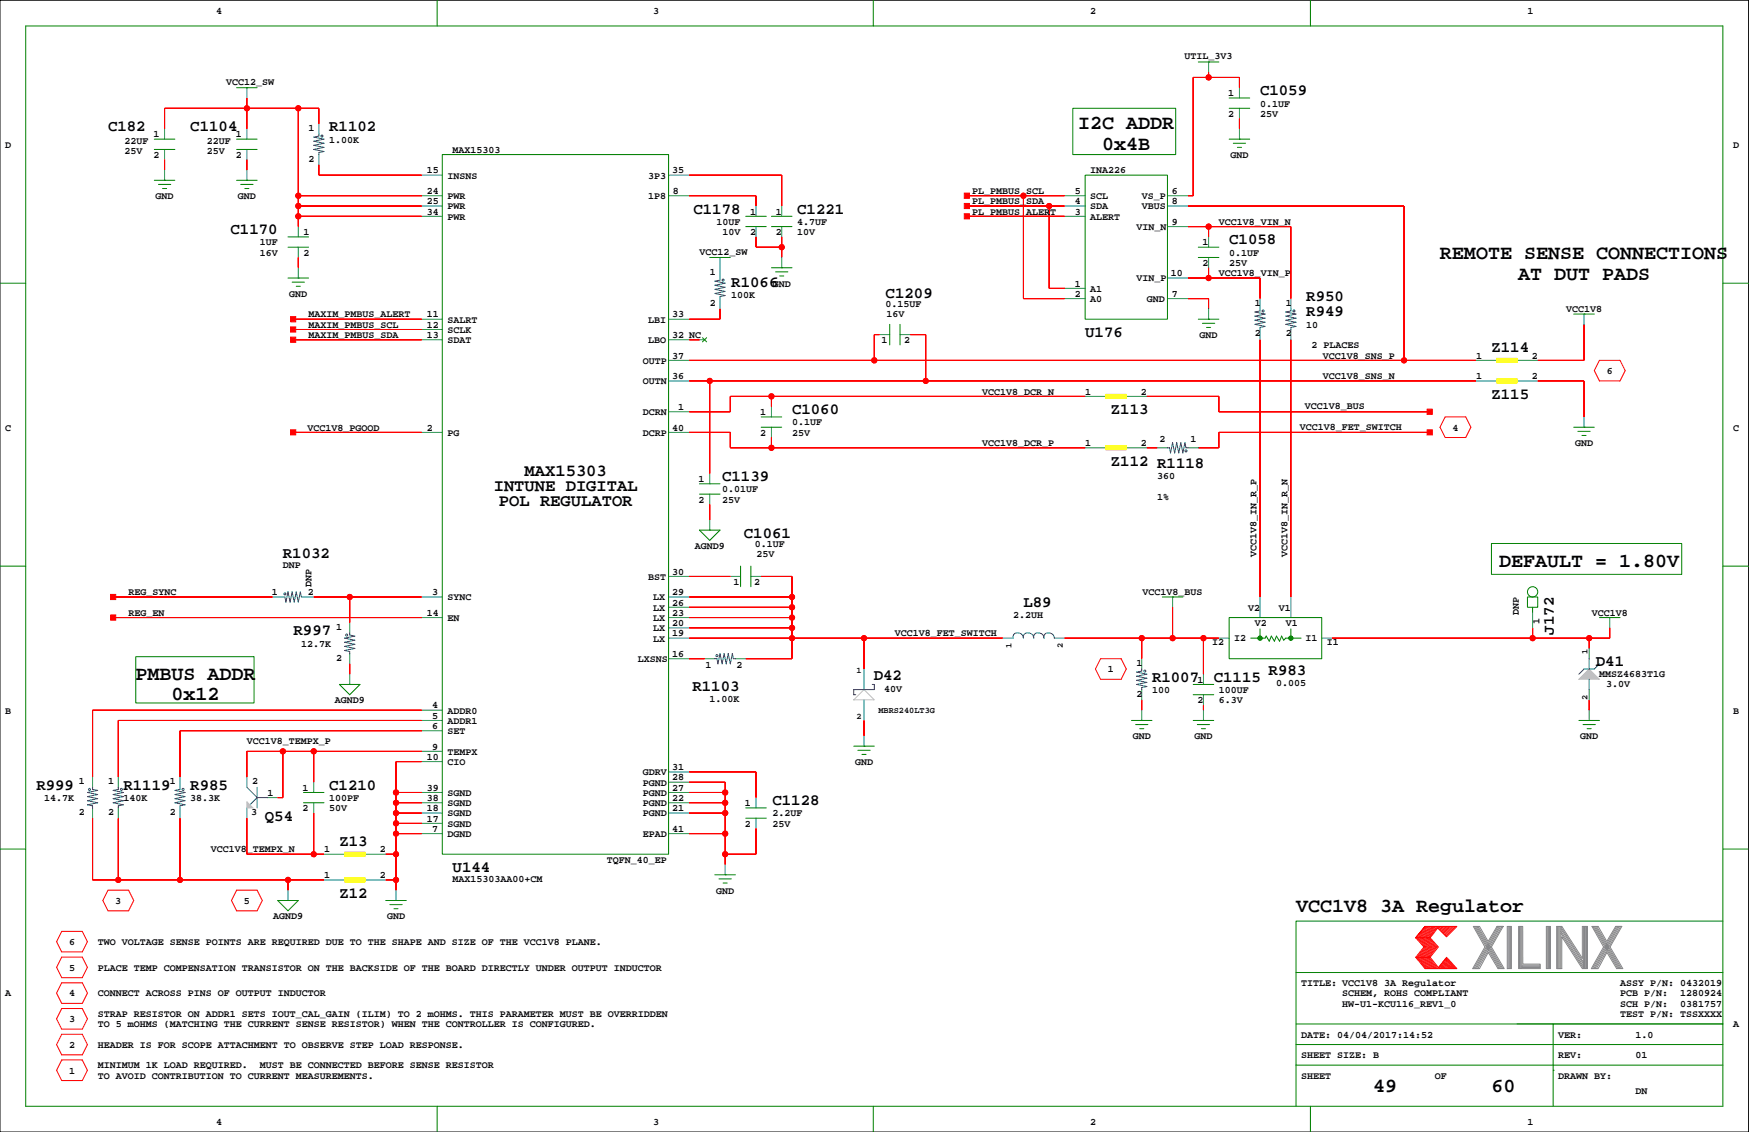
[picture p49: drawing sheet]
<svg xmlns="http://www.w3.org/2000/svg" width="432mm" height="279mm" viewBox="0 0 432 279" stroke-linecap="round" stroke-linejoin="round" font-family="sans-serif">
<defs><g id="words">
<g font-size="4.9">
<text x="266.2" y="31.9">I2C ADDR</text>
<text x="272.1" y="37">0x4B</text>
<text x="355.5" y="63.9">REMOTE SENSE CONNECTIONS</text>
<text x="374.8" y="69">AT DUT PADS</text>
<text x="370.1" y="139.8">DEFAULT = 1.80V</text>
<text x="33.4" y="167.8">PMBUS ADDR</text>
<text x="42.3" y="172.9">0x12</text>
<text x="320" y="225.2">VCC1V8 3A Regulator</text>
<text x="339" y="269.6">49</text>
<text x="368.2" y="269.6">60</text>
</g>
<g font-size="4.2">
<text x="129.5" y="117.4">MAX15303</text>
<text x="121.9" y="121.2">INTUNE DIGITAL</text>
<text x="123.2" y="125">POL REGULATOR</text>
</g>
<g font-size="3.9">
<text x="311.1" y="23.5">C1059</text>
<text x="26.7" y="32.4">C182</text>
<text x="47" y="32.4">C1104</text>
<text x="81.3" y="32.4">R1102</text>
<text x="171.2" y="52.7">C1178</text>
<text x="196.8" y="52.7">C1221</text>
<text x="56.9" y="57.8">C1170</text>
<text x="303.5" y="60.3">C1058</text>
<text x="180.6" y="70.7">R1066</text>
<text x="218.6" y="73.5">C1209</text>
<text x="322.5" y="74.3">R950</text>
<text x="267.9" y="83.2">U176</text>
<text x="322.5" y="78.1">R949</text>
<text x="368.2" y="87">Z114</text>
<text x="368.2" y="98.4">Z115</text>
<text x="195.5" y="102.2">C1060</text>
<text x="274.3" y="102.2">Z113</text>
<text x="178.3" y="118.7">C1139</text>
<text x="274.3" y="114.9">Z112 R1118</text>
<text x="69.8" y="137.8">R1032</text>
<text x="183.6" y="132.7">C1061</text>
<text x="252.7" y="149.7">L89</text>
<text x="72.5" y="156.8">R997</text>
<text x="383.6" y="156.7" transform="rotate(-90 383.6 156.7)">J172</text>
<text x="215.7" y="167.8">D42</text>
<text x="313.2" y="166.6">R983</text>
<text x="394" y="164.3">D41</text>
<text x="170.9" y="170.5">R1103</text>
<text x="284.4" y="168.2">R1007</text>
<text x="299.7" y="168.2">C1115</text>
<text x="9" y="194.9">R999</text>
<text x="30.5" y="194.9">R1119</text>
<text x="47" y="194.9">R985</text>
<text x="81.3" y="194.9">C1210</text>
<text x="65.4" y="202.5">Q54</text>
<text x="190.7" y="198.7">C1128</text>
<text x="83.8" y="208.9">Z13</text>
<text x="111.7" y="215.2">U144</text>
<text x="83.8" y="221.6">Z12</text>
</g>
<g font-size="2.5">
<text x="53.3" y="3.4">4</text>
<text x="161.3" y="3.4">3</text>
<text x="269.2" y="3.4">2</text>
<text x="377.1" y="3.4">1</text>
<text x="292.5" y="14.6">UTIL_3V3</text>
<text x="55.9" y="21">VCC12_SW</text>
<text x="303.2" y="23.7">1</text>
<text x="303.2" y="28.8">2</text>
<text x="311.1" y="26.3">0.1UF</text>
<text x="311.1" y="28.8">25V</text>
<text x="30.7" y="35.4">22UF</text>
<text x="37.9" y="33.9">1</text>
<text x="51" y="35.4">22UF</text>
<text x="58.2" y="33.9">1</text>
<text x="76.2" y="32.3">1</text>
<text x="81.3" y="35.2">1.00K</text>
<text x="1.3" y="36.4">D</text>
<text x="30.7" y="38">25V</text>
<text x="37.9" y="39">2</text>
<text x="51" y="38">25V</text>
<text x="58.2" y="39">2</text>
<text x="76.2" y="39.9">2</text>
<text x="111.7" y="37.7">MAX15303</text>
<text x="303.8" y="39">GND</text>
<text x="427.9" y="36.4">D</text>
<text x="105.4" y="47.9">24</text>
<text x="105.4" y="42.8">15</text>
<text x="110.5" y="44.1">INSNS</text>
<text x="160" y="44.1">3P3</text>
<text x="165.9" y="42.8">35</text>
<text x="166.1" y="47.9">8</text>
<text x="240" y="47.9">PL_PMBUS_SCL</text>
<text x="265.4" y="47.9">5</text>
<text x="269.2" y="42.8">INA226</text>
<text x="289.3" y="47.9">6</text>
<text x="38.4" y="49.1">GND</text>
<text x="58.7" y="49.1">GND</text>
<text x="105.4" y="53">34</text>
<text x="105.4" y="50.4">25</text>
<text x="110.5" y="49.1">PWR</text>
<text x="110.5" y="51.7">PWR</text>
<text x="160" y="49.1">1P8</text>
<text x="185.2" y="53">1</text>
<text x="191.5" y="53">1</text>
<text x="240" y="53">PL_PMBUS_ALERT</text>
<text x="240" y="50.4">PL_PMBUS_SDA</text>
<text x="265.4" y="53">3</text>
<text x="265.4" y="50.4">4</text>
<text x="269.2" y="49.1">SCL</text>
<text x="269.2" y="51.7">SDA</text>
<text x="281.9" y="49.1">VS_P</text>
<text x="281.9" y="51.7">VBUS</text>
<text x="289.3" y="50.4">8</text>
<text x="74.9" y="58">1</text>
<text x="110.5" y="54.2">PWR</text>
<text x="176.9" y="55.5">10UF</text>
<text x="178.4" y="58">10V</text>
<text x="185.2" y="58">2</text>
<text x="191.5" y="58">2</text>
<text x="196.8" y="55.5">4.7UF</text>
<text x="196.8" y="58">10V</text>
<text x="269.2" y="54.2">ALERT</text>
<text x="280.6" y="56.8">VIN_N</text>
<text x="289.3" y="55.5">9</text>
<text x="300.9" y="55.5">VCC1V8_VIN_N</text>
<text x="64.1" y="60.6">1UF</text>
<text x="64.1" y="63.1">16V</text>
<text x="74.9" y="63.1">2</text>
<text x="172.7" y="62.9">VCC12_SW</text>
<text x="296.9" y="65.6">2</text>
<text x="296.9" y="60.6">1</text>
<text x="303.5" y="63.1">0.1UF</text>
<text x="303.5" y="65.6">25V</text>
<text x="175.2" y="67.8">1</text>
<text x="190.8" y="70.7">GND</text>
<text x="265.4" y="70.7">1</text>
<text x="269.2" y="72">A1</text>
<text x="280.6" y="69.5">VIN_P</text>
<text x="289.1" y="68.2">10</text>
<text x="300.9" y="68.2">VCC1V8_VIN_P</text>
<text x="71.4" y="73.3">GND</text>
<text x="175.2" y="75.4">2</text>
<text x="180.6" y="73.5">100K</text>
<text x="218.6" y="75.8">0.15UF</text>
<text x="265.4" y="73.3">2</text>
<text x="269.2" y="74.5">A0</text>
<text x="283.1" y="74.5">GND</text>
<text x="289.3" y="73.3">7</text>
<text x="309.8" y="75.4">1</text>
<text x="317.4" y="75.4">1</text>
<text x="386.6" y="77.1">VCC1V8</text>
<text x="76.2" y="80.9">MAXIM_PMBUS_SCL</text>
<text x="76.2" y="83.4">MAXIM_PMBUS_SDA</text>
<text x="76.2" y="78.3">MAXIM_PMBUS_ALERT</text>
<text x="105.4" y="78.3">11</text>
<text x="105.4" y="83.4">13</text>
<text x="105.4" y="80.9">12</text>
<text x="110.5" y="82.2">SCLK</text>
<text x="110.5" y="79.6">SALRT</text>
<text x="160" y="79.6">LBI</text>
<text x="165.9" y="83.4">32 NC</text>
<text x="165.9" y="78.3">33</text>
<text x="218.9" y="78.3">16V</text>
<text x="296.2" y="83.4">GND</text>
<text x="309.8" y="83.1">2</text>
<text x="317.4" y="83.1">2</text>
<text x="322.5" y="80.9">10</text>
<text x="110.5" y="84.7">SDAT</text>
<text x="158.7" y="89.8">OUTP</text>
<text x="160" y="84.7">LBO</text>
<text x="165.9" y="88.5">37</text>
<text x="217.6" y="84.7">1</text>
<text x="223.2" y="84.7">2</text>
<text x="323.8" y="86">2 PLACES</text>
<text x="326.6" y="88.5">VCC1V8_SNS_P</text>
<text x="364.4" y="88.5">1</text>
<text x="378.2" y="88.5">2</text>
<text x="158.7" y="94.9">OUTN</text>
<text x="165.9" y="93.6">36</text>
<text x="326.6" y="93.6">VCC1V8_SNS_N</text>
<text x="364.4" y="93.6">1</text>
<text x="378.2" y="93.6">2</text>
<text x="396.7" y="92.3">6</text>
<text x="167.4" y="101.2">1</text>
<text x="242.5" y="97.4">VCC1V8_DCR_N</text>
<text x="267.9" y="97.4">1</text>
<text x="281.7" y="97.4">2</text>
<text x="322.2" y="100.9">VCC1V8_BUS</text>
<text x="1.3" y="106.3">C</text>
<text x="75.9" y="106.3">VCC1V8_PGOOD</text>
<text x="105.4" y="106.3">2</text>
<text x="110.5" y="107.5">PG</text>
<text x="158.7" y="102.5">DCRN</text>
<text x="158.7" y="107.5">DCRP</text>
<text x="165.9" y="106.3">40</text>
<text x="187.7" y="107.5">2</text>
<text x="187.7" y="102.5">1</text>
<text x="195.5" y="105">0.1UF</text>
<text x="195.5" y="107.5">25V</text>
<text x="320.9" y="106">VCC1V8_FET_SWITCH</text>
<text x="358.6" y="106.3">4</text>
<text x="427.9" y="106.3">C</text>
<text x="242.5" y="110.1">VCC1V8_DCR_P</text>
<text x="267.9" y="110.1">1</text>
<text x="281.7" y="110.1">2</text>
<text x="286.3" y="109.1">2</text>
<text x="293.9" y="109.1">1</text>
<text x="388.8" y="110.1">GND</text>
<text x="172.5" y="119">1</text>
<text x="285.7" y="118.2">360</text>
<text x="172.5" y="124.1">2</text>
<text x="178.3" y="121.5">0.01UF</text>
<text x="178.3" y="124.1">25V</text>
<text x="285.7" y="123.3">1%</text>
<text x="171.5" y="135.5">AGND9</text>
<text x="186.3" y="135">0.1UF</text>
<text x="186.8" y="137.5">25V</text>
<text x="310.2" y="137.4" transform="rotate(-90 310.2 137.4)">VCC1V8_IN_R_P</text>
<text x="317.9" y="137.4" transform="rotate(-90 317.9 137.4)">VCC1V8_IN_R_N</text>
<text x="69.8" y="140.2">DNP</text>
<text x="160" y="143.1">BST</text>
<text x="165.9" y="141.8">30</text>
<text x="31.7" y="146.9">REG_SYNC</text>
<text x="67.1" y="146.9">1</text>
<text x="76" y="146.9">2</text>
<text x="76.9" y="144.8" transform="rotate(-90 76.9 144.8)">DNP</text>
<text x="106.7" y="146.9">3</text>
<text x="110.5" y="148.2">SYNC</text>
<text x="161.3" y="148.2">LX</text>
<text x="165.9" y="149.4">26</text>
<text x="165.9" y="146.9">29</text>
<text x="181.1" y="144.3">1</text>
<text x="186.2" y="144.3">2</text>
<text x="282.1" y="146.9">VCC1V8_BUS</text>
<text x="31.7" y="152">REG_EN</text>
<text x="83" y="155.4">1</text>
<text x="105.4" y="152">14</text>
<text x="110.5" y="153.3">EN</text>
<text x="161.3" y="155.8">LX</text>
<text x="161.3" y="153.3">LX</text>
<text x="161.3" y="150.7">LX</text>
<text x="165.9" y="154.5">20</text>
<text x="165.9" y="152">23</text>
<text x="250.1" y="152.5">2.2UH</text>
<text x="308.1" y="150.7">V2</text>
<text x="309.8" y="154.4">V2</text>
<text x="315.7" y="150.7">V1</text>
<text x="317.4" y="154.4">V1</text>
<text x="375" y="151.8" transform="rotate(-90 375 151.8)">DNP</text>
<text x="380.1" y="153.9" transform="rotate(-90 380.1 153.9)">1</text>
<text x="393" y="152">VCC1V8</text>
<text x="74.4" y="159.6">12.7K</text>
<text x="161.3" y="158.3">LX</text>
<text x="165.9" y="157.1">19</text>
<text x="220.9" y="157.1">VCC1V8_FET_SWITCH</text>
<text x="299.2" y="159.2">I2</text>
<text x="304.7" y="158.2">I2</text>
<text x="322.3" y="158.2">I1</text>
<text x="327.6" y="159.2">I1</text>
<text x="83" y="163">2</text>
<text x="157.4" y="163.4">LXSNS</text>
<text x="165.9" y="162.1">16</text>
<text x="174.2" y="165">1</text>
<text x="181.8" y="165">2</text>
<text x="273.5" y="166">1</text>
<text x="280.6" y="164.3">1</text>
<text x="394.8" y="167.1">MMSZ4683T1G</text>
<text x="82.6" y="173.6">AGND9</text>
<text x="175.2" y="173.3">1.00K</text>
<text x="218.3" y="170.8">40V</text>
<text x="280.6" y="171.9">2</text>
<text x="284.4" y="171">100</text>
<text x="295.6" y="173.6">2</text>
<text x="295.6" y="168.5">1</text>
<text x="300.9" y="171">100UF</text>
<text x="300.9" y="173.6">6.3V</text>
<text x="315.1" y="169.4">0.005</text>
<text x="396.6" y="169.6">3.0V</text>
<text x="1.3" y="176.1">B</text>
<text x="106.7" y="174.8">4</text>
<text x="106.7" y="177.4">5</text>
<text x="106.7" y="179.9">6</text>
<text x="110.5" y="178.7">ADDR1</text>
<text x="110.5" y="176.1">ADDR0</text>
<text x="427.9" y="176.1">B</text>
<text x="60.9" y="183.7">VCC1V8_TEMPX_P</text>
<text x="106.7" y="185">9</text>
<text x="110.5" y="181.2">SET</text>
<text x="279.7" y="182.5">GND</text>
<text x="294.9" y="182.5">GND</text>
<text x="390.1" y="182.5">GND</text>
<text x="105.4" y="187.5">10</text>
<text x="110.5" y="186.3">TEMPX</text>
<text x="110.5" y="188.8">CIO</text>
<text x="158.7" y="191.4">GDRV</text>
<text x="165.9" y="190.1">31</text>
<text x="211.1" y="188.8">GND</text>
<text x="10.9" y="197.7">14.7K</text>
<text x="19.5" y="193.5">1</text>
<text x="26.7" y="193.5">1</text>
<text x="30.5" y="197.7">140K</text>
<text x="41.9" y="193.5">1</text>
<text x="47" y="197.7">38.3K</text>
<text x="62.2" y="193.5">2</text>
<text x="66" y="196.4">1</text>
<text x="74.7" y="195.2">1</text>
<text x="81.3" y="197.7">100PF</text>
<text x="105.4" y="197.7">38</text>
<text x="105.4" y="195.2">39</text>
<text x="110.5" y="196.4">SGND</text>
<text x="158.7" y="196.4">PGND</text>
<text x="158.7" y="193.9">PGND</text>
<text x="165.9" y="192.6">28</text>
<text x="165.9" y="195.2">27</text>
<text x="165.9" y="197.7">22</text>
<text x="19.5" y="201.1">2</text>
<text x="26.7" y="201.1">2</text>
<text x="41.9" y="201.1">2</text>
<text x="62" y="201.1">3</text>
<text x="74.7" y="200.2">2</text>
<text x="81.3" y="200.2">50V</text>
<text x="105.4" y="202.8">17</text>
<text x="105.4" y="200.2">18</text>
<text x="110.5" y="201.5">SGND</text>
<text x="110.5" y="199">SGND</text>
<text x="158.7" y="201.5">PGND</text>
<text x="158.7" y="199">PGND</text>
<text x="165.9" y="200.2">21</text>
<text x="183.9" y="199">1</text>
<text x="190.7" y="201.5">2.2UF</text>
<text x="106.7" y="205.3">7</text>
<text x="110.5" y="206.6">DGND</text>
<text x="110.5" y="204">SGND</text>
<text x="158.7" y="206.6">EPAD</text>
<text x="165.9" y="205.3">41</text>
<text x="183.9" y="204">2</text>
<text x="190.7" y="204">25V</text>
<text x="52.1" y="210.4">VCC1V8_TEMPX_N</text>
<text x="80" y="210.4">1</text>
<text x="93.7" y="210.4">2</text>
<text x="149.8" y="212.9">TQFN_40_EP</text>
<text x="80" y="216.7">1</text>
<text x="93.7" y="216.7">2</text>
<text x="111.7" y="217.6">MAX15303AA00+CM</text>
<text x="176.8" y="220.6">GND</text>
<text x="28.5" y="223.1">3</text>
<text x="60.2" y="223.1">5</text>
<text x="67.4" y="226.9">AGND9</text>
<text x="95.5" y="226.9">GND</text>
<text x="17" y="233.3">6</text>
<text x="24.1" y="233.3">TWO VOLTAGE SENSE POINTS ARE REQUIRED DUE TO THE SHAPE AND SIZE OF THE VCC1V8 PLANE.</text>
<text x="17" y="239.6">5</text>
<text x="24.1" y="239.6">PLACE TEMP COMPENSATION TRANSISTOR ON THE BACKSIDE OF THE BOARD DIRECTLY UNDER OUTPUT INDUCTOR</text>
<text x="1.3" y="245.9">A</text>
<text x="17" y="245.9">4</text>
<text x="24.1" y="245.9">CONNECT ACROSS PINS OF OUTPUT INDUCTOR</text>
<text x="321.2" y="243.4">TITLE: VCC1V8 3A Regulator</text>
<text x="331.4" y="245.9">SCHEM, ROHS COMPLIANT</text>
<text x="400" y="243.4">ASSY P/N: 0432019</text>
<text x="400" y="245.9">PCB P/N:</text>
<text x="414.8" y="245.9">1280924</text>
<text x="24.1" y="251">STRAP RESISTOR ON ADDR1 SETS IOUT_CAL_GAIN (ILIM) TO 2 mOHMS. THIS PARAMETER MUST BE OVERRIDDEN</text>
<text x="331.4" y="248.5">HW-U1-KCU116_REV1_0</text>
<text x="400" y="251">TEST P/N: TSSXXXX</text>
<text x="400" y="248.5">SCH P/N:</text>
<text x="414.8" y="248.5">0381757</text>
<text x="17" y="252.3">3</text>
<text x="24.1" y="253.6">TO 5 mOHMS (MATCHING THE CURRENT SENSE RESISTOR) WHEN THE CONTROLLER IS CONFIGURED.</text>
<text x="321.2" y="256.1">DATE: 04/04/2017:14:52</text>
<text x="384.7" y="256.1">VER:</text>
<text x="403.8" y="256.1">1.0</text>
<text x="427.9" y="253.6">A</text>
<text x="17" y="258.6">2</text>
<text x="24.1" y="263.7">MINIMUM 1K LOAD REQUIRED.</text>
<text x="24.1" y="258.6">HEADER IS FOR SCOPE ATTACHMENT TO OBSERVE STEP LOAD RESPONSE.</text>
<text x="64.1" y="263.7">MUST BE CONNECTED BEFORE SENSE RESISTOR</text>
<text x="321.2" y="261.2">SHEET SIZE: B</text>
<text x="384.7" y="261.2">REV:</text>
<text x="403.8" y="261.2">01</text>
<text x="17" y="265">1</text>
<text x="24.1" y="266.3">TO AVOID CONTRIBUTION TO CURRENT MEASUREMENTS.</text>
<text x="321.2" y="266.3">SHEET</text>
<text x="354.2" y="266.3">OF</text>
<text x="384.7" y="266.3">DRAWN BY:</text>
<text x="403.8" y="270.1">DN</text>
<text x="53.3" y="277.7">4</text>
<text x="161.3" y="277.7">3</text>
<text x="269.2" y="277.7">2</text>
<text x="377.1" y="277.7">1</text>
</g>
<g font-size="2.1">
<text x="249.7" y="160" transform="rotate(-90 249.7 160)">1</text>
<text x="262.4" y="160" transform="rotate(-90 262.4 160)">2</text>
<text x="391.9" y="161.3" transform="rotate(-90 391.9 161.3)">1</text>
<text x="211.4" y="166.1">1</text>
<text x="391.9" y="172.7" transform="rotate(-90 391.9 172.7)">2</text>
<text x="211.5" y="177.5">2</text>
<text x="216.9" y="175.9">MBRS240LT3G</text>
</g>
</g></defs>
<path d="M0 .1h431.7v279.3h-431.7z" fill="none" stroke="#000" stroke-width=".25"/>
<g fill="none" stroke="#008000" stroke-width=".25">
<path d="M6.3 6.4h419.1v266.7h-419.1zM107.9 .1v6.3M215.6 .1v6.3M295.8 15.3h5.1M298.4 15.3h.1M323.5 .1v6.3M38.1 34.3h5.1M38.1 36.9h5.1M58.4 21.6h5.1M58.4 34.3h5.1M58.4 36.9h5.1M60.9 21.6h.1"/>
<path d="M109.2 38.2h55.9v172.6h-55.9zM264.9 26.7h25.4v11.5h-25.4zM303.5 26.7h5M303.5 24.2h5M303.5 34.3h5M304.5 35.4h3M305.5 36.4h1M306 34.3h.1M38.1 44.5h5.1M39.1 45.5h3.1M40.1 46.5h1M40.6 44.5h.1"/>
<path d="M58.4 44.5h5.1M59.4 45.5h3.1M60.4 46.5h1.1M60.9 44.5h.1M71.1 58.5h5.1M184.1 55.9h5.1M184.1 53.4h5.1M190.5 55.9h5M190.5 53.4h5M267.9 43.2h20.3v35.6h-20.3zM0 69.9h6.3M71.1 68.6h5.1"/>
<path d="M71.1 61h5.1M72.1 69.6h3.1M73.1 70.7h1.1M73.6 68.6h.1M175.2 63.5h5.1M177.8 63.5h.1M190.5 66.1h5M191.5 67.1h3M192.5 68.1h1M193 66.1h.1M295.8 63.5h5.1M295.8 61h5.1"/>
<path d="M295.8 78.8h5.1M296.9 79.8h3M298.4 78.8h.1M388.5 77.5h5.1M391.1 77.5h.1M425.4 69.9h6.3M173.4 83.4l1.1 1M174.5 83.4l-1.1 1M219.7 80.1v5M222.2 80.1v5M297.9 80.8h1M172.7 119.4h5.1"/>
<path d="M187.9 105.4h5.1M187.9 102.9h5.1M388.5 105.4h5.1M389.5 106.5h3.1M390.6 107.5h1M391.1 105.4h.1M0 139.7h6.3M172.7 130.8h5.1l-2.6 2.6zM172.7 122h5.1M175.2 130.8h.1M182.8 139.7v5.1M185.4 139.7v5.1"/>
<path d="M368.2 134.1h47v7.7h-47zM425.4 139.7h6.3M287 147.3h5M289.5 147.3h.1M303.5 152.4h22.8v10.2h-22.8zM308.8 157.5h3.5l.3-.5 .8 1.3 .5-1.3 .7 1.3 .5-1.3 .8 1.3 .5-1.3 .5 1 .5-.5h3.8M311.1 155.2v1.8M318.7 155.2v1.8M377.1 147.4h2.5v2.5h-2.5zM378.4 149.9v1.3M394.9 152.4h5.1M397.4 152.4h.1"/>
<path d="M33.5 162.1h29.2v11.4h-29.2zM83.8 168.9h5.1l-2.6 2.6zM86.3 168.9h.1M279.3 177.8h5.1M280.4 178.8h3M281.4 179.9h1M281.9 177.8h.1M294.6 177.8h5.1M294.6 168.9h5.1M294.6 171.5h5.1M295.6 178.8h3M296.6 179.9h1"/>
<path d="M297.1 177.8h.1M389.8 177.8h5.1M390.8 178.8h3.1M391.8 179.9h1M392.3 177.8h.1M74.9 198.1h5.1M74.9 195.6h5.1M184.1 199.4h5.1M210.8 184.2h5.1M211.8 185.2h3M212.8 186.2h1M213.3 184.2h.1"/>
<path d="M0 209.6h6.3M176.5 215.9h5.1M177.5 216.9h3.1M178.5 217.9h1M179 215.9h.1M184.1 201.9h5.1M425.4 209.6h6.3M68.6 222.3h5l-2.5 2.5zM71.1 222.3h.1M95.2 222.3h5.1M96.2 223.3h3.1M97.3 224.3h1"/>
<path d="M97.8 222.3h.1M425.4 227.3h-105.4v35.6M320 257.8h105.4M320 252.7h105.4M320 240h105.4M383.5 252.7v20.4M107.9 273.1v6.3M215.6 273.1v6.3M320 262.9v10.2M320 262.9h105.4M323.5 273.1v6.3M383.5 264.2h.1"/>
<circle cx="311.1" cy="157.5" r=".51"/>
<circle cx="318.7" cy="157.5" r=".51"/>
<circle cx="378.4" cy="146.1" r="1.27"/>
</g>
<g fill="none" stroke="#f00" stroke-width=".25">
<path d="M298.4 17.8v1.3M40.6 39.4v2.6M60.9 24.2v7.6M60.9 39.4v2.6M73.6 26.7v29.2M78.7 30.5v-3.8h-38.1v5.1M306 21.6v-2.5h-11.4v29.2h-1.3M306 29.3v2.5M73.6 50.9h30.5M73.6 48.3h30.5M73.6 53.4h30.5M78.7 40.7v2.5h25.4"/>
<path d="M170.1 43.2h22.9v7.7M170.1 48.3h16.5v2.6M186.6 58.5v2.5h6.4M193 58.5v5M238.7 50.9h24.1M238.7 48.3h24.1M238.7 53.4h24.1M252.7 48.3v25.4h10.1M259 50.9v20.3h3.8M293.3 55.9h25.4v17.8M293.3 50.9h53.3v38M298.4 55.9v2.6"/>
<path d="M72.4 78.8h31.7M73.6 63.5v2.6M177.8 66.1h.1M177.8 76.2v2.6h-7.7M293.3 73.7h5.1v2.5M293.3 68.6h17.8v5.1M298.4 66.1v2.5M72.4 81.3h31.7M72.4 83.9h31.7M170.1 94h194.3M170.1 88.9h194.3M170.1 83.9h2.6"/>
<path d="M175.2 94v22.9M190.5 97.8v2.6M217.1 82.6h-1.2v6.3M224.7 82.6h3.8v11.4M267.9 97.8h-87.6v3.8h-10.2M283.1 97.8h17.8v3.8h52.1M311.1 83.9v63.4M318.7 83.9v63.4M379.6 94h11.5v8.9M391.1 80.1v8.8h-11.5M394.9 88.9h5.1l1.2 2.6-1.2 2.5h-5.1l-1.3-2.5zM72.4 106.7h31.7"/>
<path d="M170.1 106.7h10.2v3.8h87.6M190.5 108v2.5M283.1 110.5h2.6M353 106.7h-52.1v3.8h-5.1M356.8 102.9h5.1l1.2 2.5-1.2 2.6h-5.1l-1.3-2.6zM175.2 124.5v3.8M27.9 147.3h39.4M27.9 152.4h76.2M77.5 147.3h26.6M86.3 147.3v6.4M170.1 147.3h25.4M170.1 157.5h77.5"/>
<path d="M170.1 142.3h10.2M170.1 149.9h25.4M170.1 152.4h25.4M170.1 155h25.4M187.9 142.3h7.6v20.3h-11.4M213.3 157.5v7.6M262.8 157.5h38.1M281.9 157.5v5.1M289.5 149.9v7.6M297.1 157.5v8.9M378.4 155v2.5M392.3 157.5v2.5"/>
<path d="M397.4 155v2.5h-68.5M86.3 163.9v2.5M104.1 177.8h-74.9v14M104.1 175.3h-81.2v16.5M170.1 162.6h3.9M213.3 177.8v3.8M271.7 162.6h5.1l1.3 2.5-1.3 2.6h-5.1l-1.3-2.6zM281.9 172.7v2.6M297.1 174v1.3M392.3 172.7v2.6M69.8 185.4v11.5h-1.2M77.5 185.4v7.7"/>
<path d="M97.8 198.1h6.3M97.8 195.6h6.3M104.1 180.4h-59.7v11.4M104.1 185.4h-43.2v6.4M104.1 188h-6.3v31.7M170.1 190.5h16.5v6.4M170.1 193.1h8.9v20.3M170.1 198.1h8.9M170.1 195.6h8.9M22.9 201.9v15.3h57.1M26.7 219.7h5l1.3 2.6-1.3 2.5h-5l-1.3-2.5zM29.2 201.9v15.3"/>
<path d="M44.4 201.9v15.3M58.4 219.7h5.1l1.3 2.6-1.3 2.5h-5.1l-1.3-2.5zM60.9 201.9v8.9h19.1M71.1 217.2v2.5M77.5 200.7v10.1M95.2 210.8h2.6M95.2 217.2h2.6M97.8 200.7h6.3M97.8 205.8h6.3M97.8 203.2h6.3M170.1 200.7h8.9M170.1 205.8h8.9"/>
<path d="M186.6 204.5v6.3h-7.6M15.2 236.2h5.1l1.3 2.6-1.3 2.5h-5.1l-1.2-2.5zM15.2 229.9h5.1l1.3 2.5-1.3 2.6h-5.1l-1.2-2.6zM349.5 236.3h3.6M349.9 231.5l1.9 2.2-2 2.6 2.2 2.8M350.1 236.3l2.2 2.8M350.2 231.5l1.9 2.3-2 2.5M350.4 236.3l2.2 2.8M350.5 231.5l1.9 2.3-2 2.5M350.6 236.3l2.3 2.7M350.8 231.5l1.9 2.3-2 2.5M351 236.3l2.2 2.8"/>
<path d="M351.1 231.5l1.9 2.3-2 2.5M351.3 236.3l2.2 2.8M351.4 231.5l1.9 2.3-2 2.5M351.6 236.3l2.2 2.8M351.7 231.5l1.9 2.2M351.8 228.7l-2.3 2.8 2.3-2.8h7.9l-2.6 2.5-2.1-2.1-1.9 2.4 2 2.2-2 2.6 2 2.5 2-2.5 2.6 2.8h-7.9l-2.3-2.8M351.9 236.3l2.2 2.8M352 231.5l1.9 2.2M352.1 228.7l-2.2 2.7M352.2 236.3l2.2 2.8M352.3 231.5l1.9 2.3-2 2.5M352.4 228.7l-2.2 2.7"/>
<path d="M352.5 236.3l2.2 2.8M352.6 231.5l1.9 2.2M352.7 228.7l-2.2 2.7M352.8 236.3l2.2 2.8M352.8 231.5l2 2.2M353 228.7l-2.2 2.7M353.1 231.5h-3.6l2.1 2.2-2.1 2.6M353.2 228.7l-2.1 2.7M353.6 233.8l-2 2.5M353.6 228.7l-2.2 2.7M353.8 228.7l-2.1 2.7M353.9 233.8l-1.9 2.4"/>
<path d="M354.1 228.7l-2.1 2.7M354.4 228.7l-2.1 2.7M354.5 233.8l-2 2.5M354.7 228.7l-2.1 2.7M354.8 233.8l-2 2.5M355 228.7l-2.1 2.7M355.2 238.8l.2 .3M355.3 238.6l.4 .5M355.4 228.7l-.4 .4M355.4 238.4l.6 .7M355.6 238.3l.7 .8M355.7 238.1l.9 1"/>
<path d="M355.7 228.7l-.5 .5M355.9 237.9l1 1.2M356 237.8l1.2 1.3M356.1 228.7l-.8 .7M356.1 237.6l1.4 1.4M356.3 237.4l1.5 1.7M356.4 237.2l1.6 1.9M356.5 228.7l-1 .9M356.5 237.1l1.8 2M356.7 236.9l1.9 2.2M356.8 236.7l2.1 2.4M356.8 228.7l-1.1 1.1"/>
<path d="M356.9 236.6l2.3 2.5M357.1 236.5l2.3 2.6M357.2 228.7l-1.3 1.2M357.5 228.7l-1.4 1.4M357.8 228.7l-1.6 1.6M358.2 228.7l-1.8 1.7M358.5 228.7l-1.9 1.9M359 228.7l-2.2 2.1M359.3 228.7l-2.3 2.3M15.2 242.6h5.1l1.3 2.5-1.3 2.6h-5.1l-1.2-2.6zM15.2 255.3h5.1l1.3 2.5-1.3 2.6h-5.1l-1.2-2.6zM15.2 248.9h5.1l1.3 2.6-1.3 2.5h-5.1l-1.2-2.5z"/>
<path d="M15.2 261.6h5.1l1.3 2.6-1.3 2.5h-5.1l-1.2-2.5z"/>
<circle cx="298.4" cy="19.1" r=".63"/>
<circle cx="60.9" cy="26.7" r=".63"/>
<circle cx="73.6" cy="26.7" r=".63"/>
<circle cx="73.6" cy="53.4" r=".63"/>
<circle cx="73.6" cy="50.9" r=".63"/>
<circle cx="73.6" cy="48.3" r=".63"/>
<circle cx="252.7" cy="48.3" r=".63"/>
<circle cx="259" cy="50.9" r=".63"/>
<circle cx="298.4" cy="55.9" r=".63"/>
<circle cx="193" cy="61" r=".63"/>
<circle cx="298.4" cy="68.6" r=".63"/>
<circle cx="175.2" cy="94" r=".63"/>
<circle cx="190.5" cy="97.8" r=".63"/>
<circle cx="215.9" cy="88.9" r=".63"/>
<circle cx="228.5" cy="94" r=".63"/>
<circle cx="346.6" cy="88.9" r=".63"/>
<circle cx="190.5" cy="110.5" r=".63"/>
<circle cx="86.3" cy="147.4" r=".63"/>
<circle cx="195.5" cy="152.4" r=".63"/>
<circle cx="195.5" cy="157.5" r=".63"/>
<circle cx="195.5" cy="149.9" r=".63"/>
<circle cx="195.5" cy="155" r=".63"/>
<circle cx="195.5" cy="147.4" r=".63"/>
<circle cx="213.3" cy="157.5" r=".63"/>
<circle cx="281.9" cy="157.5" r=".63"/>
<circle cx="289.5" cy="157.5" r=".63"/>
<circle cx="297.1" cy="157.5" r=".63"/>
<circle cx="378.4" cy="157.5" r=".63"/>
<circle cx="392.3" cy="157.5" r=".63"/>
<circle cx="69.8" cy="185.4" r=".63"/>
<circle cx="77.5" cy="185.4" r=".63"/>
<circle cx="97.8" cy="198.1" r=".63"/>
<circle cx="97.8" cy="195.6" r=".63"/>
<circle cx="179" cy="198.1" r=".63"/>
<circle cx="179" cy="195.6" r=".63"/>
<circle cx="29.2" cy="217.2" r=".63"/>
<circle cx="44.4" cy="217.2" r=".63"/>
<circle cx="71.1" cy="217.2" r=".63"/>
<circle cx="77.5" cy="210.8" r=".63"/>
<circle cx="97.8" cy="205.8" r=".63"/>
<circle cx="97.8" cy="200.7" r=".63"/>
<circle cx="97.8" cy="217.2" r=".63"/>
<circle cx="97.8" cy="203.2" r=".63"/>
<circle cx="97.8" cy="210.8" r=".63"/>
<circle cx="179" cy="200.7" r=".63"/>
<circle cx="179" cy="205.8" r=".63"/>
<circle cx="179" cy="210.8" r=".63"/>
</g>
<g fill="none" stroke="#848684" stroke-width=".25">
<path d="M364 228.7l6.1 10.4M364.3 228.7l6.1 10.4M364.6 228.7l6.1 10.4M364.9 228.7l6.1 10.4M367.4 232.3l-2.1-3.6h-1.6l2.9 5-3 5.4h1.7l2.1-4 2.4 4h1.6l-3.2-5.4M369.6 228.7l-2.2 3.6M369.8 228.7l-5.9 10.4M370.2 228.7l-6 10.4M370.5 228.7l-6 10.4M370.8 228.7l-6 10.4M371.1 228.7h-1.5h1.5l-2.9 5M372.1 228.7h1v10.4h-1z"/>
<path d="M372.4 228.7v10.4M372.6 228.7v10.4M372.9 228.7v10.4M374.9 228.7h1v9.3h4.3v1.1h-5.3zM375.1 228.7v10.4M375.4 228.7v10.4M375.7 228.7v10.4M375.7 238.2h4.5M375.7 238.5h4.5M375.7 238.8h4.5M381.8 228.7h1v10.4h-1zM382 228.7v10.4"/>
<path d="M382.3 228.7v10.4M382.5 228.7v10.4M384.3 228.7h1.3l5.1 7.8v-7.8h1.2v10.4h-1.2l-5.1-7.9v7.9h-1.3zM384.5 228.7v10.4M384.8 228.7v10.4M385.1 228.7v10.4M385.3 228.7v10.4M385.3 230.3l5.6 8.7M385.3 229.8l5.6 8.7M385.3 229.2l5.6 8.7M385.3 228.8l5.6 8.7M390.9 228.7v10.4"/>
<path d="M391.2 228.7v10.4M391.5 228.7v10.4M391.7 228.6v10.4M393.3 228.7l6.1 10.4M393.6 228.7l6.1 10.4M393.9 228.7l6.1 10.4M394.2 228.7l6.1 10.4M396.7 232.3l-2.1-3.6h-1.6l2.9 5-3 5.4M397.5 233.7l3.2 5.4h-1.6l-2.4-4-2.2 4h-1.6M398.9 228.7l-2.2 3.6M399.1 228.7l-6 10.4M399.4 228.7l-5.9 10.4"/>
<path d="M399.7 228.7l-5.9 10.4M400.1 228.7l-6 10.4M400.4 228.7h-1.5h1.5l-2.9 5"/>
</g>
<g fill="none" stroke="#008080" stroke-width=".25">
<path d="M298.4 15.3v2.5M40.6 31.8v2.5M40.6 36.9v2.5M60.9 21.6v2.6M60.9 31.8v2.5M60.9 36.9v2.5M78.7 30.5v2.6M78.7 38.2v2.5M306 21.6v2.6M306 26.7v2.6M306 31.8v2.5M40.6 42v2.5"/>
<path d="M60.9 42v2.5M73.6 55.9v2.6M104.1 48.3h5.1M104.1 50.9h5.1M104.1 53.4h5.1M104.1 43.2h5.1M165.1 48.3h5M165.1 43.2h5M186.6 50.9v2.5M186.6 55.9v2.6M193 50.9v2.5M193 55.9v2.6"/>
<path d="M262.8 48.3h5.1M262.8 50.9h5.1M262.8 53.4h5.1M288.2 48.3h5.1M288.2 50.9h5.1M288.2 55.9h5.1M298.4 58.5v2.5M73.6 61v2.5M73.6 66.1v2.5M104.1 78.8h5.1M165.1 78.8h5M177.8 63.5v5.1"/>
<path d="M177.8 73.7v2.5M193 63.5v2.6M262.8 73.7h5.1M262.8 71.2h5.1M288.2 73.7h5.1M288.2 68.6h5.1M298.4 63.5v2.6M298.4 76.2v2.6M311.1 73.7v2.5M318.7 73.7v2.5M391.1 77.5v2.6M104.1 81.3h5.1"/>
<path d="M104.1 83.9h5.1M165.1 83.9h5M165.1 88.9h5M165.1 94h5M172.7 83.9h1.3M217.1 82.6h2.6M222.2 82.6h2.5M267.9 97.8h5.1M278.1 97.8h5M311.1 81.3v2.6M318.7 81.3v2.6M364.4 88.9h5.1"/>
<path d="M364.4 94h5.1M374.6 88.9h5M374.6 94h5M104.1 106.7h5.1M165.1 106.7h5M165.1 101.6h5M175.2 116.9v2.5M190.5 100.4v2.5M190.5 105.4v2.6M267.9 110.5h5.1M278.1 110.5h5M285.7 110.5h2.5"/>
<path d="M293.3 110.5h2.5M391.1 102.9v2.5M175.2 122v2.5M175.2 128.3v2.5M67.3 147.3h2.5M74.9 147.3h2.6M86.3 153.7v2.5M104.1 147.3h5.1M104.1 152.4h5.1M165.1 147.3h5M165.1 157.5h5M165.1 152.4h5"/>
<path d="M165.1 142.3h5M165.1 155h5M165.1 149.9h5M180.3 142.3h2.5M185.4 142.3h2.5M247.6 157.5h2.5M260.3 157.5h2.5M289.5 147.3v2.6M300.9 157.5h2.6M311.1 147.3v5.1M318.7 147.3v5.1M326.3 157.5h2.6"/>
<path d="M378.4 151.2v3.8M397.4 152.4v2.6M86.3 161.3v2.6M86.3 166.4v2.5M104.1 177.8h5.1M104.1 175.3h5.1M165.1 162.6h5M174 162.6h2.5M181.6 162.6h2.5M213.3 165.1v2.6M213.3 175.3v2.5M281.9 162.6v2.5"/>
<path d="M281.9 170.2v2.5M281.9 175.3v2.5M297.1 166.4v2.5M297.1 171.5v2.5M297.1 175.3v2.5M392.3 160v2.6M392.3 170.2v2.5M392.3 175.3v2.5M22.9 191.8v2.5M22.9 199.4v2.5M29.2 191.8v2.5M29.2 199.4v2.5"/>
<path d="M44.4 191.8v2.5M44.4 199.4v2.5M60.9 191.8v2.5M60.9 199.4v2.5M66 196.9h2.6M77.5 193.1v2.5M77.5 198.1v2.6M104.1 195.6h5.1M104.1 180.4h5.1M104.1 185.4h5.1M104.1 188h5.1M104.1 198.1h5.1"/>
<path d="M165.1 195.6h5M165.1 190.5h5M165.1 198.1h5M165.1 193.1h5M186.6 196.9v2.5M213.3 181.6v2.6M71.1 219.7v2.6M80 217.2h5.1M80 210.8h5.1M90.1 217.2h5.1M90.1 210.8h5.1M97.8 219.7v2.6"/>
<path d="M104.1 200.7h5.1M104.1 205.8h5.1M104.1 203.2h5.1M165.1 200.7h5M165.1 205.8h5M179 213.4v2.5M186.6 201.9v2.6"/>
</g>
<g fill="none" stroke="#00f" stroke-width=".25">
<path d="M78.7 33.1v.5l-1.2 .2 2.5 .5-2.5 .6 2.5 .5-2.5 .5 2.5 .5-2.5 .5 2.5 .5-1.3 .2v.6M177.8 68.6v.5l-1.3 .3 2.5 .5-2.5 .5 2.5 .5-2.5 .5 2.5 .5-2.5 .5 2.5 .5-1.2 .3v.5M311.1 76.2v.6l-1.3 .2 2.5 .5-2.5 .5 2.5 .5-2.5 .5 2.5 .5-2.5 .6 2.5 .5-1.2 .2v.5M318.7 76.2v.6l-1.3 .2 2.6 .5-2.6 .5 2.6 .5-2.6 .5 2.6 .5-2.6 .6 2.6 .5-1.3 .2v.5M288.2 110.5h.5l.3 1.3 .5-2.5 .5 2.5 .5-2.5 .5 2.5 .5-2.5 .5 2.5 .5-2.5 .3 1.2h.5M69.8 147.3h.5l.3 1.3 .5-2.5 .5 2.5 .5-2.5 .5 2.5 .5-2.5 .5 2.5 .6-2.5 .2 1.2h.5M86.3 156.2v.5l1.3 .3-2.5 .5 2.5 .5-2.5 .5 2.5 .5-2.5 .5 2.5 .5-2.5 .6 1.2 .2v.5M256.5 156.2a1.27 1.27 0 0 1 1.3 1.3 1.11 1.11 0 0 1 .4-1.2 1.11 1.11 0 0 1 1.2 0 1.27 1.27 0 0 1 .9 1.2M256.5 156.2a1.02 1.02 0 0 0-1.3 1.3 1.27 1.27 0 0 0-1.3-1.3 1.27 1.27 0 0 0-1.2 1.3 1.27 1.27 0 0 0-1.3-1.3 1.27 1.27 0 0 0-1.3 1.3M176.5 162.6h.5l.3 1.3 .5-2.6 .5 2.6 .5-2.6 .5 2.6 .5-2.6 .5 2.6 .5-2.6 .3 1.3h.5M213.3 167.7v2.5M213.3 172.7v2.6"/>
<path d="M215.3 168.9h.6v1.3h-5.1v1.3h.5M281.9 165.1v.5l-1.3 .3 2.5 .5-2.5 .5 2.5 .5-2.5 .5 2.5 .5-2.5 .5 2.5 .5-1.2 .3v.5M392.3 162.6v2.5M392.3 167.7v2.5M394.9 163.9l-1.3 1.2h-2.5l-1.3 1.3M22.9 194.3v.5l1.2 .3-2.5 .5 2.5 .5-2.5 .5 2.5 .5-2.5 .5 2.5 .5-2.5 .5 1.3 .3v.5M29.2 194.3v.5l-1.3 .3 2.6 .5-2.6 .5 2.6 .5-2.6 .5 2.6 .5-2.6 .5 2.6 .5-1.3 .3v.5M44.4 194.3v.5l-1.2 .3 2.5 .5-2.5 .5 2.5 .5-2.5 .5 2.5 .5-2.5 .5 2.5 .5-1.3 .3v.5M60.9 194.3l2.6 2.6M63.5 196.9l-1.8 1.7M63.5 196.9h2.5M63.5 194.3v5.1"/>
<circle cx="79.5" cy="33.6" r=".25"/>
<circle cx="178.5" cy="69.1" r=".25"/>
<circle cx="311.8" cy="76.8" r=".25"/>
<circle cx="319.5" cy="76.8" r=".25"/>
<circle cx="292.8" cy="111.3" r=".25"/>
<circle cx="70.3" cy="146.6" r=".25"/>
<circle cx="85.6" cy="156.7" r=".25"/>
<circle cx="177" cy="161.8" r=".25"/>
<circle cx="282.6" cy="165.6" r=".25"/>
<circle cx="22.1" cy="194.8" r=".25"/>
<circle cx="30" cy="194.8" r=".25"/>
<circle cx="45.2" cy="194.8" r=".25"/>
</g>
<g fill="#c0c0c0" stroke="#c0c0c0" stroke-width=".25">
<path d="M60.9 197.9l1.6 1.5h-1.6z" fill-rule="evenodd"/>
<path d="M389.8 167.7l2.5-2.6 2.6 2.6z" fill-rule="evenodd"/>
</g>
<g fill="#ff0" stroke="#ff0" stroke-width=".25">
<path d="M273 110h5.1v1h-5.1z" fill-rule="evenodd"/>
<path d="M273 97.3h5.1v1h-5.1z" fill-rule="evenodd"/>
<path d="M369.5 88.4h5.1v1.1h-5.1z" fill-rule="evenodd"/>
<path d="M369.5 93.5h5.1v1h-5.1z" fill-rule="evenodd"/>
<path d="M85.1 216.7h5v1h-5z" fill-rule="evenodd"/>
<path d="M85.1 210.3h5v1h-5z" fill-rule="evenodd"/>
</g>
<g fill="#008000" stroke="#008000" stroke-width=".25">
<circle cx="318.7" cy="157.5" r=".51"/>
<circle cx="311.1" cy="157.5" r=".51"/>
</g>
<path d="M210.8 172.7l2.5-2.5 2.6 2.5z" fill="none" stroke="#c0c0c0" stroke-width=".25"/>
<g fill="#f00" stroke="#f00" stroke-width=".25">
<path d="M392.3 172.7v2.6z" fill-rule="evenodd"/>
<path d="M73.6 63.5v2.6z" fill-rule="evenodd"/>
<path d="M281.9 172.7v2.6z" fill-rule="evenodd"/>
<path d="M78.7 43.2h25.4z" fill-rule="evenodd"/>
<path d="M78.7 40.7v2.5z" fill-rule="evenodd"/>
<path d="M318.7 55.9v17.8z" fill-rule="evenodd"/>
<path d="M298.4 55.9h20.3z" fill-rule="evenodd"/>
<path d="M298.4 55.9v2.6z" fill-rule="evenodd"/>
<path d="M293.3 55.9h5.1z" fill-rule="evenodd"/>
<path d="M311.1 68.6v5.1z" fill-rule="evenodd"/>
<path d="M298.4 68.6h12.7z" fill-rule="evenodd"/>
<path d="M298.4 66.1v2.5z" fill-rule="evenodd"/>
<path d="M293.3 68.6h5.1z" fill-rule="evenodd"/>
<path d="M190.5 108v2.5z" fill-rule="evenodd"/>
<path d="M170.1 106.7h10.2z" fill-rule="evenodd"/>
<path d="M180.3 106.7v3.8z" fill-rule="evenodd"/>
<path d="M180.3 110.5h10.2z" fill-rule="evenodd"/>
<path d="M190.5 110.5h77.4z" fill-rule="evenodd"/>
<path d="M29.2 177.8v14z" fill-rule="evenodd"/>
<path d="M29.2 177.8h74.9z" fill-rule="evenodd"/>
<path d="M77.5 147.3h8.8z" fill-rule="evenodd"/>
<path d="M86.3 147.3v6.4z" fill-rule="evenodd"/>
<path d="M86.3 147.3h17.8z" fill-rule="evenodd"/>
<path d="M22.9 175.3v16.5z" fill-rule="evenodd"/>
<path d="M22.9 175.3h81.2z" fill-rule="evenodd"/>
<path d="M44.4 180.4v11.4z" fill-rule="evenodd"/>
<path d="M44.4 180.4h59.7z" fill-rule="evenodd"/>
<path d="M298.4 73.7v2.5z" fill-rule="evenodd"/>
<path d="M293.3 73.7h5.1z" fill-rule="evenodd"/>
<path d="M193 61v2.5z" fill-rule="evenodd"/>
<path d="M186.6 58.5v2.5z" fill-rule="evenodd"/>
<path d="M186.6 61h6.4z" fill-rule="evenodd"/>
<path d="M193 58.5v2.5z" fill-rule="evenodd"/>
<path d="M259 71.2h3.8z" fill-rule="evenodd"/>
<path d="M259 50.9v20.3z" fill-rule="evenodd"/>
<path d="M238.7 50.9h20.3z" fill-rule="evenodd"/>
<path d="M259 50.9h3.8z" fill-rule="evenodd"/>
<path d="M238.1 50.2h1.2v1.3h-1.2z" fill-rule="evenodd"/>
<path d="M186.6 190.5v6.4z" fill-rule="evenodd"/>
<path d="M170.1 190.5h16.5z" fill-rule="evenodd"/>
<path d="M186.6 48.3v2.6z" fill-rule="evenodd"/>
<path d="M170.1 48.3h16.5z" fill-rule="evenodd"/>
<path d="M193 43.2v7.7z" fill-rule="evenodd"/>
<path d="M170.1 43.2h22.9z" fill-rule="evenodd"/>
<path d="M293.3 50.9h53.3z" fill-rule="evenodd"/>
<path d="M346.6 50.9v38z" fill-rule="evenodd"/>
<path d="M215.9 88.9h130.7z" fill-rule="evenodd"/>
<path d="M170.1 88.9h45.8z" fill-rule="evenodd"/>
<path d="M215.9 82.6h1.2z" fill-rule="evenodd"/>
<path d="M215.9 82.6v6.3z" fill-rule="evenodd"/>
<path d="M346.6 88.9h17.8z" fill-rule="evenodd"/>
<path d="M328.9 157.5h49.5z" fill-rule="evenodd"/>
<path d="M378.4 155v2.5z" fill-rule="evenodd"/>
<path d="M378.4 157.5h13.9z" fill-rule="evenodd"/>
<path d="M397.4 155v2.5z" fill-rule="evenodd"/>
<path d="M392.3 157.5h5.1z" fill-rule="evenodd"/>
<path d="M392.3 157.5v2.5z" fill-rule="evenodd"/>
<path d="M27.9 147.3h39.4z" fill-rule="evenodd"/>
<path d="M27.3 146.7h1.3v1.3h-1.3z" fill-rule="evenodd"/>
<path d="M72.4 106.7h31.7z" fill-rule="evenodd"/>
<path d="M71.7 106.1h1.3v1.3h-1.3z" fill-rule="evenodd"/>
<path d="M175.2 94v22.9z" fill-rule="evenodd"/>
<path d="M170.1 94h5.1z" fill-rule="evenodd"/>
<path d="M224.7 82.6h3.8z" fill-rule="evenodd"/>
<path d="M228.5 82.6v11.4z" fill-rule="evenodd"/>
<path d="M228.5 94h135.9z" fill-rule="evenodd"/>
<path d="M175.2 94h53.3z" fill-rule="evenodd"/>
<path d="M175.2 124.5v3.8z" fill-rule="evenodd"/>
<path d="M293.3 48.3h1.3z" fill-rule="evenodd"/>
<path d="M294.6 19.1v29.2z" fill-rule="evenodd"/>
<path d="M294.6 19.1h3.8z" fill-rule="evenodd"/>
<path d="M306 19.1v2.5z" fill-rule="evenodd"/>
<path d="M298.4 19.1h7.6z" fill-rule="evenodd"/>
<path d="M298.4 17.8v1.3z" fill-rule="evenodd"/>
<path d="M306 29.3v2.5z" fill-rule="evenodd"/>
<path d="M77.5 185.4v7.7z" fill-rule="evenodd"/>
<path d="M77.5 185.4h26.6z" fill-rule="evenodd"/>
<path d="M60.9 185.4h8.9z" fill-rule="evenodd"/>
<path d="M68.6 196.9h1.2z" fill-rule="evenodd"/>
<path d="M69.8 185.4v11.5z" fill-rule="evenodd"/>
<path d="M69.8 185.4h7.7z" fill-rule="evenodd"/>
<path d="M60.9 185.4v6.4z" fill-rule="evenodd"/>
<path d="M300.9 101.6h52.1z" fill-rule="evenodd"/>
<path d="M300.9 97.8v3.8z" fill-rule="evenodd"/>
<path d="M283.1 97.8h17.8z" fill-rule="evenodd"/>
<path d="M352.3 101h1.3v1.3h-1.3z" fill-rule="evenodd"/>
<path d="M318.7 83.9v63.4z" fill-rule="evenodd"/>
<path d="M311.1 83.9v63.4z" fill-rule="evenodd"/>
<path d="M190.5 97.8h77.4z" fill-rule="evenodd"/>
<path d="M190.5 97.8v2.6z" fill-rule="evenodd"/>
<path d="M170.1 101.6h10.2z" fill-rule="evenodd"/>
<path d="M180.3 97.8v3.8z" fill-rule="evenodd"/>
<path d="M180.3 97.8h10.2z" fill-rule="evenodd"/>
<path d="M213.3 177.8v3.8z" fill-rule="evenodd"/>
<path d="M60.9 39.4v2.6z" fill-rule="evenodd"/>
<path d="M177.8 76.2v2.6z" fill-rule="evenodd"/>
<path d="M170.1 78.8h7.7z" fill-rule="evenodd"/>
<path d="M170.1 142.3h10.2z" fill-rule="evenodd"/>
<path d="M170.1 162.6h3.9z" fill-rule="evenodd"/>
<path d="M213.3 157.5h34.3z" fill-rule="evenodd"/>
<path d="M170.1 147.3h25.4z" fill-rule="evenodd"/>
<path d="M170.1 149.9h25.4z" fill-rule="evenodd"/>
<path d="M170.1 152.4h25.4z" fill-rule="evenodd"/>
<path d="M170.1 155h25.4z" fill-rule="evenodd"/>
<path d="M170.1 157.5h25.4z" fill-rule="evenodd"/>
<path d="M187.9 142.3h7.6z" fill-rule="evenodd"/>
<path d="M195.5 142.3v5z" fill-rule="evenodd"/>
<path d="M184.1 162.6h11.4z" fill-rule="evenodd"/>
<path d="M195.5 157.5v5.1z" fill-rule="evenodd"/>
<path d="M213.3 157.5v7.6z" fill-rule="evenodd"/>
<path d="M195.5 157.5h17.8z" fill-rule="evenodd"/>
<path d="M195.5 147.3v2.6z" fill-rule="evenodd"/>
<path d="M195.5 149.9v2.5z" fill-rule="evenodd"/>
<path d="M195.5 152.4v2.6z" fill-rule="evenodd"/>
<path d="M195.5 155v2.5z" fill-rule="evenodd"/>
<path d="M179 210.8v2.6z" fill-rule="evenodd"/>
<path d="M186.6 204.5v6.3z" fill-rule="evenodd"/>
<path d="M179 210.8h7.6z" fill-rule="evenodd"/>
<path d="M179 205.8v5z" fill-rule="evenodd"/>
<path d="M170.1 200.7h8.9z" fill-rule="evenodd"/>
<path d="M170.1 198.1h8.9z" fill-rule="evenodd"/>
<path d="M170.1 193.1h8.9z" fill-rule="evenodd"/>
<path d="M179 193.1v2.5z" fill-rule="evenodd"/>
<path d="M170.1 195.6h8.9z" fill-rule="evenodd"/>
<path d="M179 195.6v2.5z" fill-rule="evenodd"/>
<path d="M179 198.1v2.6z" fill-rule="evenodd"/>
<path d="M179 200.7v5.1z" fill-rule="evenodd"/>
<path d="M170.1 205.8h8.9z" fill-rule="evenodd"/>
<path d="M379.6 88.9h11.5z" fill-rule="evenodd"/>
<path d="M391.1 80.1v8.8z" fill-rule="evenodd"/>
<path d="M391.1 94v8.9z" fill-rule="evenodd"/>
<path d="M379.6 94h11.5z" fill-rule="evenodd"/>
<path d="M297.1 174v1.3z" fill-rule="evenodd"/>
<path d="M297.1 157.5v8.9z" fill-rule="evenodd"/>
<path d="M289.5 157.5h7.6z" fill-rule="evenodd"/>
<path d="M281.9 157.5v5.1z" fill-rule="evenodd"/>
<path d="M289.5 149.9v7.6z" fill-rule="evenodd"/>
<path d="M297.1 157.5h3.8z" fill-rule="evenodd"/>
<path d="M262.8 157.5h19.1z" fill-rule="evenodd"/>
<path d="M281.9 157.5h7.6z" fill-rule="evenodd"/>
<path d="M238.7 53.4h24.1z" fill-rule="evenodd"/>
<path d="M238.1 52.8h1.2v1.2h-1.2z" fill-rule="evenodd"/>
<path d="M72.4 81.3h31.7z" fill-rule="evenodd"/>
<path d="M71.7 80.7h1.3v1.3h-1.3z" fill-rule="evenodd"/>
<path d="M72.4 83.9h31.7z" fill-rule="evenodd"/>
<path d="M71.7 83.2h1.3v1.3h-1.3z" fill-rule="evenodd"/>
<path d="M72.4 78.8h31.7z" fill-rule="evenodd"/>
<path d="M71.7 78.2h1.3v1.2h-1.3z" fill-rule="evenodd"/>
<path d="M170.1 83.9h2.6z" fill-rule="evenodd"/>
<path d="M238.7 48.3h14z" fill-rule="evenodd"/>
<path d="M252.7 48.3h10.1z" fill-rule="evenodd"/>
<path d="M252.7 73.7h10.1z" fill-rule="evenodd"/>
<path d="M252.7 48.3v25.4z" fill-rule="evenodd"/>
<path d="M238.1 47.7h1.2v1.2h-1.2z" fill-rule="evenodd"/>
<path d="M86.3 163.9v2.5z" fill-rule="evenodd"/>
<path d="M27.9 152.4h76.2z" fill-rule="evenodd"/>
<path d="M27.3 151.8h1.3v1.3h-1.3z" fill-rule="evenodd"/>
<path d="M300.9 106.7h52.1z" fill-rule="evenodd"/>
<path d="M300.9 106.7v3.8z" fill-rule="evenodd"/>
<path d="M295.8 110.5h5.1z" fill-rule="evenodd"/>
<path d="M352.3 106.1h1.3v1.3h-1.3z" fill-rule="evenodd"/>
<path d="M283.1 110.5h2.6z" fill-rule="evenodd"/>
<path d="M40.6 39.4v2.6z" fill-rule="evenodd"/>
<path d="M40.6 26.7v5.1z" fill-rule="evenodd"/>
<path d="M40.6 26.7h20.3z" fill-rule="evenodd"/>
<path d="M60.9 24.2v2.5z" fill-rule="evenodd"/>
<path d="M73.6 53.4h30.5z" fill-rule="evenodd"/>
<path d="M73.6 50.9h30.5z" fill-rule="evenodd"/>
<path d="M73.6 48.3h30.5z" fill-rule="evenodd"/>
<path d="M60.9 26.7v5.1z" fill-rule="evenodd"/>
<path d="M73.6 53.4v2.5z" fill-rule="evenodd"/>
<path d="M78.7 26.7v3.8z" fill-rule="evenodd"/>
<path d="M73.6 26.7h5.1z" fill-rule="evenodd"/>
<path d="M73.6 50.9v2.5z" fill-rule="evenodd"/>
<path d="M73.6 48.3v2.6z" fill-rule="evenodd"/>
<path d="M73.6 26.7v21.6z" fill-rule="evenodd"/>
<path d="M60.9 26.7h12.7z" fill-rule="evenodd"/>
<path d="M97.8 217.2v2.5z" fill-rule="evenodd"/>
<path d="M97.8 203.2h6.3z" fill-rule="evenodd"/>
<path d="M97.8 200.7h6.3z" fill-rule="evenodd"/>
<path d="M97.8 198.1h6.3z" fill-rule="evenodd"/>
<path d="M97.8 195.6h6.3z" fill-rule="evenodd"/>
<path d="M97.8 188h6.3z" fill-rule="evenodd"/>
<path d="M97.8 188v7.6z" fill-rule="evenodd"/>
<path d="M97.8 195.6v2.5z" fill-rule="evenodd"/>
<path d="M97.8 198.1v2.6z" fill-rule="evenodd"/>
<path d="M97.8 200.7v2.5z" fill-rule="evenodd"/>
<path d="M97.8 203.2v2.6z" fill-rule="evenodd"/>
<path d="M97.8 205.8h6.3z" fill-rule="evenodd"/>
<path d="M97.8 205.8v5z" fill-rule="evenodd"/>
<path d="M95.2 210.8h2.6z" fill-rule="evenodd"/>
<path d="M97.8 210.8v6.4z" fill-rule="evenodd"/>
<path d="M95.2 217.2h2.6z" fill-rule="evenodd"/>
<path d="M22.9 201.9v15.3z" fill-rule="evenodd"/>
<path d="M22.9 217.2h6.3z" fill-rule="evenodd"/>
<path d="M29.2 201.9v15.3z" fill-rule="evenodd"/>
<path d="M44.4 201.9v15.3z" fill-rule="evenodd"/>
<path d="M44.4 217.2h26.7z" fill-rule="evenodd"/>
<path d="M71.1 217.2h8.9z" fill-rule="evenodd"/>
<path d="M71.1 217.2v2.5z" fill-rule="evenodd"/>
<path d="M29.2 217.2h15.2z" fill-rule="evenodd"/>
<path d="M77.5 200.7v10.1z" fill-rule="evenodd"/>
<path d="M60.9 210.8h16.6z" fill-rule="evenodd"/>
<path d="M60.9 201.9v8.9z" fill-rule="evenodd"/>
<path d="M77.5 210.8h2.5z" fill-rule="evenodd"/>
<circle cx="298.4" cy="55.9" r=".63"/>
<circle cx="298.4" cy="68.6" r=".63"/>
<circle cx="190.5" cy="110.5" r=".63"/>
<circle cx="86.3" cy="147.4" r=".63"/>
<circle cx="193" cy="61" r=".63"/>
<circle cx="259" cy="50.9" r=".63"/>
<circle cx="215.9" cy="88.9" r=".63"/>
<circle cx="346.6" cy="88.9" r=".63"/>
<circle cx="378.4" cy="157.5" r=".63"/>
<circle cx="392.3" cy="157.5" r=".63"/>
<circle cx="175.2" cy="94" r=".63"/>
<circle cx="228.5" cy="94" r=".63"/>
<circle cx="298.4" cy="19.1" r=".63"/>
<circle cx="69.8" cy="185.4" r=".63"/>
<circle cx="77.5" cy="185.4" r=".63"/>
<circle cx="190.5" cy="97.8" r=".63"/>
<circle cx="213.3" cy="157.5" r=".63"/>
<circle cx="195.5" cy="147.4" r=".63"/>
<circle cx="195.5" cy="149.9" r=".63"/>
<circle cx="195.5" cy="152.4" r=".63"/>
<circle cx="195.5" cy="157.5" r=".63"/>
<circle cx="195.5" cy="155" r=".63"/>
<circle cx="179" cy="210.8" r=".63"/>
<circle cx="179" cy="195.6" r=".63"/>
<circle cx="179" cy="198.1" r=".63"/>
<circle cx="179" cy="200.7" r=".63"/>
<circle cx="179" cy="205.8" r=".63"/>
<circle cx="297.1" cy="157.5" r=".63"/>
<circle cx="281.9" cy="157.5" r=".63"/>
<circle cx="289.5" cy="157.5" r=".63"/>
<circle cx="252.7" cy="48.3" r=".63"/>
<circle cx="73.6" cy="53.4" r=".63"/>
<circle cx="73.6" cy="50.9" r=".63"/>
<circle cx="73.6" cy="48.3" r=".63"/>
<circle cx="60.9" cy="26.7" r=".63"/>
<circle cx="73.6" cy="26.7" r=".63"/>
<circle cx="97.8" cy="195.6" r=".63"/>
<circle cx="97.8" cy="198.1" r=".63"/>
<circle cx="97.8" cy="200.7" r=".63"/>
<circle cx="97.8" cy="203.2" r=".63"/>
<circle cx="97.8" cy="205.8" r=".63"/>
<circle cx="97.8" cy="210.8" r=".63"/>
<circle cx="97.8" cy="217.2" r=".63"/>
<circle cx="71.1" cy="217.2" r=".63"/>
<circle cx="29.2" cy="217.2" r=".63"/>
<circle cx="44.4" cy="217.2" r=".63"/>
<circle cx="77.5" cy="210.8" r=".63"/>
</g>
<use href="#words"/>
</svg>
